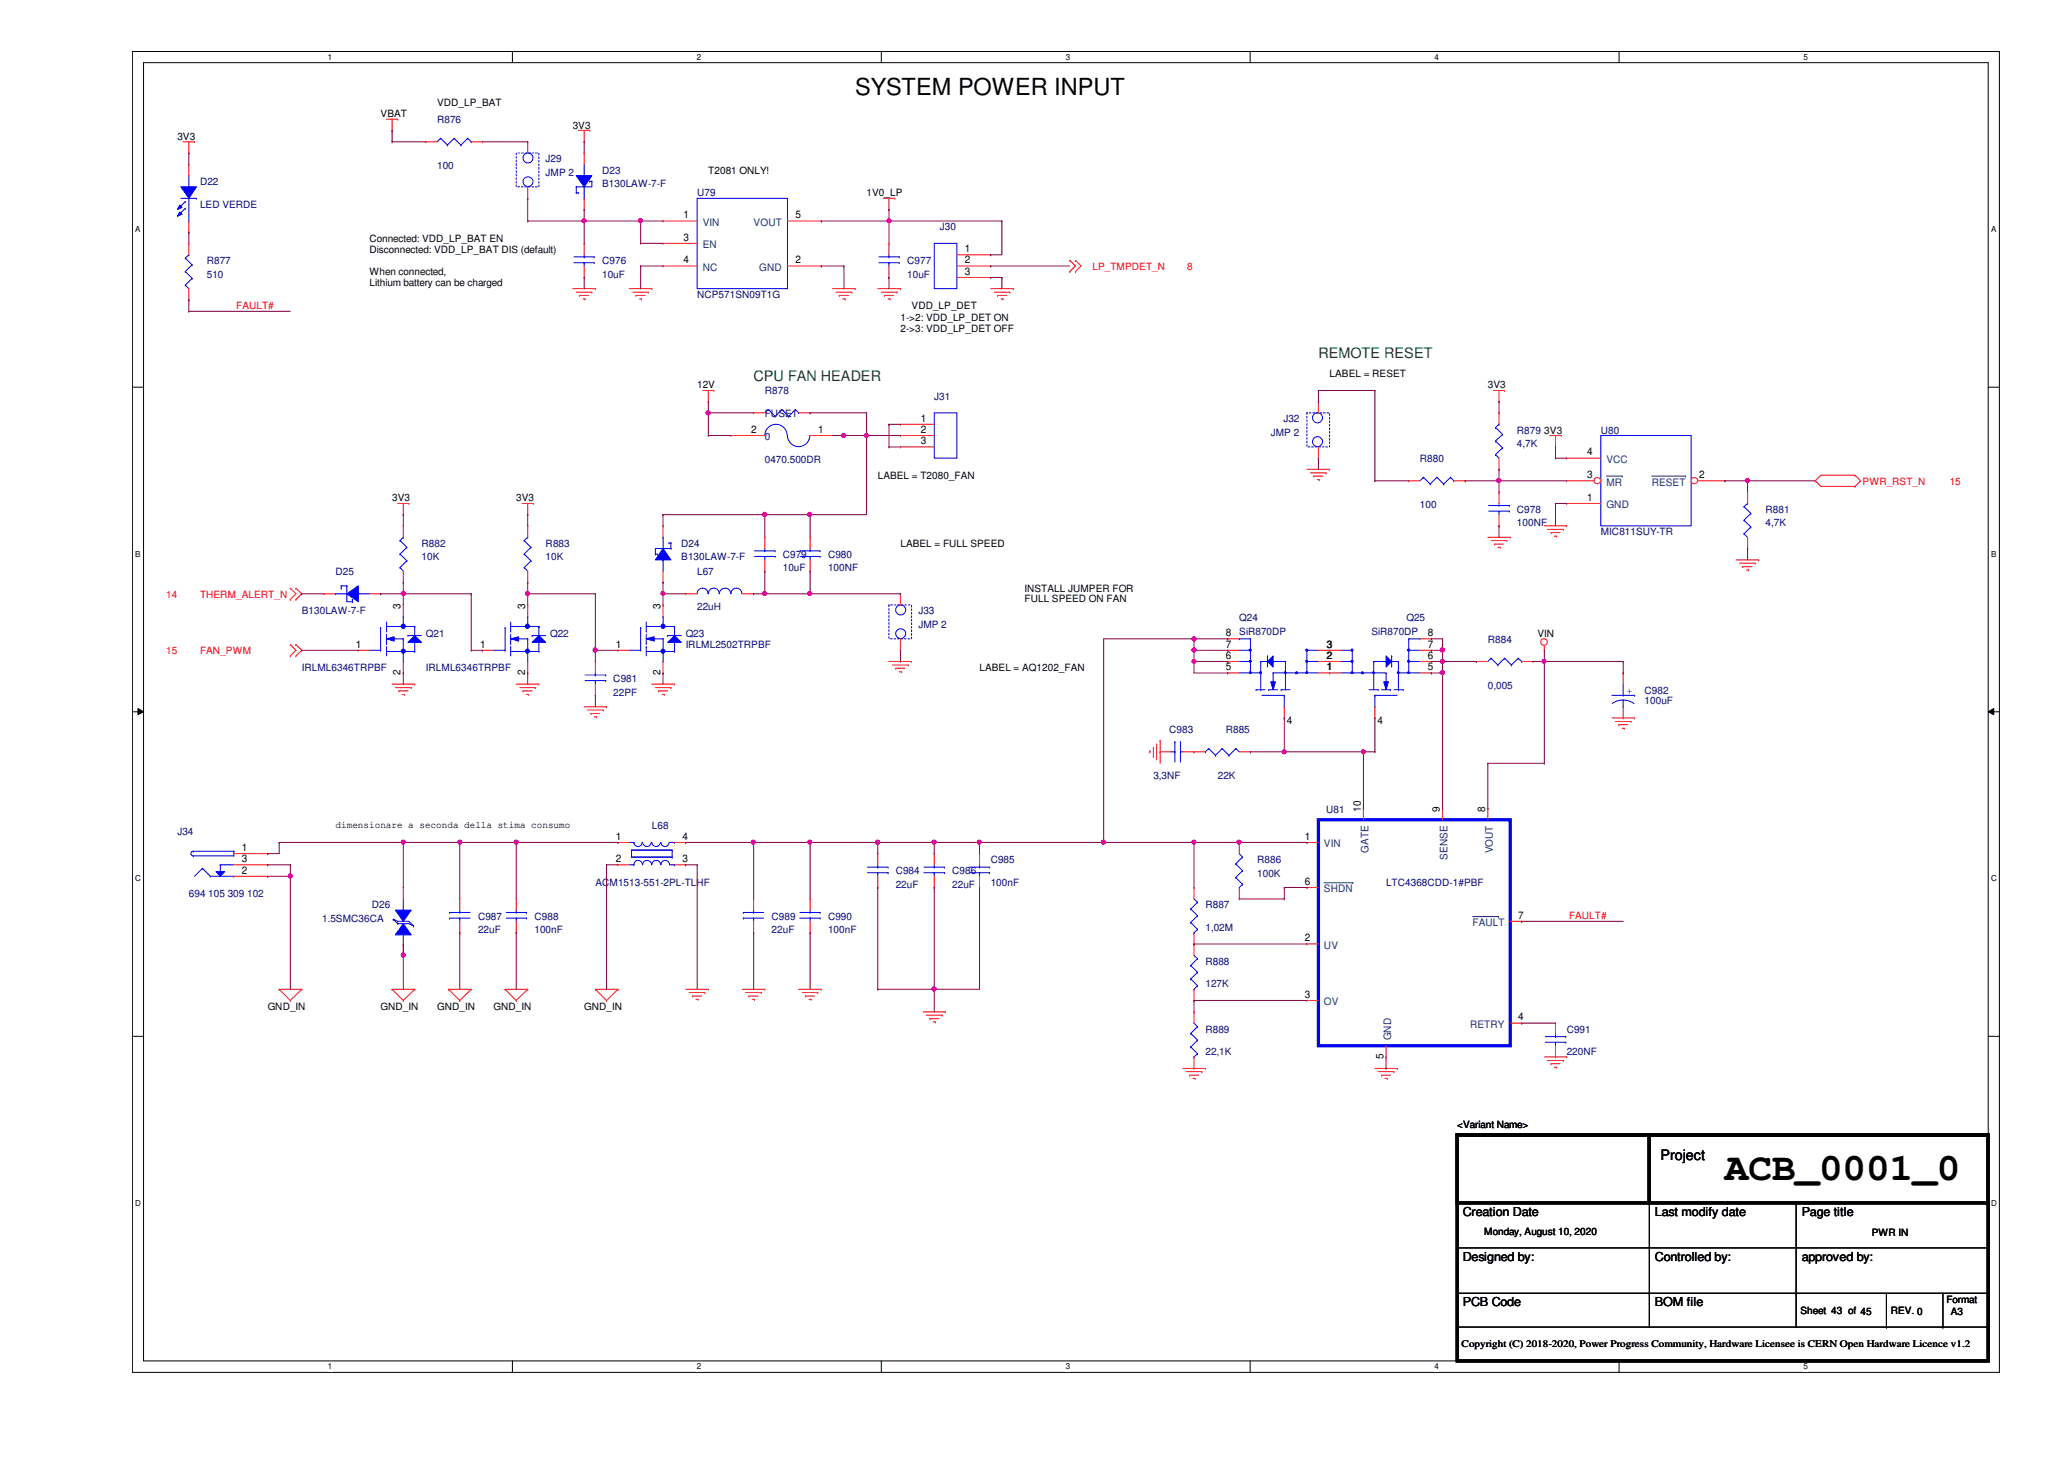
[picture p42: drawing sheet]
<svg xmlns="http://www.w3.org/2000/svg" width="297mm" height="210mm" viewBox="0 0 297 210" stroke-linecap="round" stroke-linejoin="round" font-family="sans-serif">
<defs><g id="words">
<text font-size="5.7" x="248.2" y="169.8">ACB_0001_0</text>
<text font-size="3.4" x="123.1" y="13.7">SYSTEM POWER INPUT</text>
<g font-size="2.1" fill="#008000">
<text x="189.7" y="51.6">REMOTE RESET</text>
<text x="108.5" y="54.8">CPU FAN HEADER</text>
</g>
<text font-size="2.1" x="239" y="166.8">Project</text>
<g font-size="1.8">
<text x="210.5" y="175">Creation Date</text>
<text x="238.2" y="175">Last modify date</text>
<text x="259.3" y="175">Page title</text>
<text x="210.5" y="181.5">Designed by:</text>
<text x="238.2" y="181.5">Controlled by:</text>
<text x="259.3" y="181.5">approved by:</text>
<text x="210.5" y="188">PCB Code</text>
<text x="238.2" y="188">BOM file</text>
</g>
<g font-size="1.5">
<text x="98.4" y="34.6">3</text>
<text x="98.4" y="31.4">1</text>
<text x="114.5" y="31.4">5</text>
<text x="98.4" y="37.9">4</text>
<text x="114.5" y="37.9">2</text>
<text x="138.9" y="36.3">1</text>
<text x="138.9" y="37.9">2</text>
<text x="138.9" y="39.5">3</text>
<text x="108.1" y="62.3">2</text>
<text x="117.7" y="62.3">1</text>
<text x="132.5" y="60.7">1</text>
<text x="132.5" y="62.3">2</text>
<text x="132.5" y="63.9">3</text>
<text x="228.4" y="65.5">4</text>
<text x="228.4" y="68.8">3</text>
<text x="244.5" y="68.8">2</text>
<text x="228.4" y="72.1">1</text>
<text x="57.7" y="87.5" transform="rotate(-90 57.7 87.5)">3</text>
<text x="75.6" y="87.5" transform="rotate(-90 75.6 87.5)">3</text>
<text x="95" y="87.5" transform="rotate(-90 95 87.5)">3</text>
<text x="51.2" y="93.2">1</text>
<text x="69.1" y="93.2">1</text>
<text x="88.6" y="93.2">1</text>
<text x="176.4" y="94.8">6</text>
<text x="176.4" y="93.2">7</text>
<text x="176.4" y="91.5">8</text>
<text x="190.9" y="94.8">2</text>
<text x="190.9" y="93.2">3</text>
<text x="205.5" y="94.8">6</text>
<text x="205.5" y="93.2">7</text>
<text x="205.5" y="91.5">8</text>
<text x="57.7" y="97.1" transform="rotate(-90 57.7 97.1)">2</text>
<text x="75.6" y="97.1" transform="rotate(-90 75.6 97.1)">2</text>
<text x="95" y="97.1" transform="rotate(-90 95 97.1)">2</text>
<text x="176.4" y="96.4">5</text>
<text x="190.9" y="96.4">1</text>
<text x="205.5" y="96.4">5</text>
<text x="185.2" y="104.2">4</text>
<text x="198.2" y="104.2">4</text>
<text x="195.8" y="116.8" transform="rotate(-90 195.8 116.8)">10</text>
<text x="207.2" y="116.8" transform="rotate(-90 207.2 116.8)">9</text>
<text x="213.7" y="116.8" transform="rotate(-90 213.7 116.8)">8</text>
<text x="34.8" y="125.7">2</text>
<text x="34.8" y="124">3</text>
<text x="34.8" y="122.4">1</text>
<text x="88.6" y="124">2</text>
<text x="88.6" y="120.8">1</text>
<text x="98.2" y="124">3</text>
<text x="98.2" y="120.8">4</text>
<text x="187.8" y="120.8">1</text>
<text x="187.8" y="127.3">6</text>
<text x="187.8" y="135.4">2</text>
<text x="218.5" y="132.2">7</text>
<text x="187.8" y="143.6">3</text>
<text x="218.5" y="146.8">4</text>
<text x="199.1" y="152.4" transform="rotate(-90 199.1 152.4)">5</text>
</g>
<g font-size="1.5" fill="#004080">
<text x="101.1" y="35.7">EN</text>
<text x="101.1" y="32.5">VIN</text>
<text x="108.5" y="32.5">VOUT</text>
<text x="101.1" y="38.9">NC</text>
<text x="109.3" y="38.9">GND</text>
<text x="231.2" y="69.8">MR</text>
<text x="231.2" y="66.6">VCC</text>
<text x="237.7" y="69.8">RESET</text>
<text x="231.2" y="73.1">GND</text>
<text x="190.5" y="121.9">VIN</text>
<text x="196.9" y="122.7" transform="rotate(-90 196.9 122.7)">GATE</text>
<text x="208.3" y="123.7" transform="rotate(-90 208.3 123.7)">SENSE</text>
<text x="214.8" y="122.8" transform="rotate(-90 214.8 122.8)">VOUT</text>
<text x="190.5" y="128.4">SHDN</text>
<text x="190.5" y="136.5">UV</text>
<text x="211.9" y="133.2">FAULT</text>
<text x="190.5" y="144.6">OV</text>
<text x="200.2" y="149.6" transform="rotate(-90 200.2 149.6)">GND</text>
<text x="211.6" y="147.9">RETRY</text>
</g>
<g font-size="1.4">
<text x="54.8" y="16.9">VBAT</text>
<text x="62.9" y="15.2">VDD_LP_BAT</text>
<text x="25.5" y="20.1">3V3</text>
<text x="82.4" y="18.5">3V3</text>
<text x="101.9" y="25">T2081 ONLY!</text>
<text x="124.7" y="28.2">1V0_LP</text>
<text x="53.2" y="34.8">Connected: VDD_LP_BAT EN</text>
<text x="53.2" y="36.4">Disconnected: VDD_LP_BAT DIS (default)</text>
<text x="53.2" y="39.6">When connected,</text>
<text x="53.2" y="41.1">Lithium battery can be charged</text>
<text x="129.6" y="47.8">2-&gt;3: VDD_LP_DET OFF</text>
<text x="129.6" y="46.1">1-&gt;2: VDD_LP_DET ON</text>
<text x="131.2" y="44.5">VDD_LP_DET</text>
<text x="100.3" y="55.9">12V</text>
<text x="191.3" y="54.3">LABEL = RESET</text>
<text x="214.1" y="55.9">3V3</text>
<text x="222.2" y="62.4">3V3</text>
<text x="126.3" y="68.9">LABEL = T2080_FAN</text>
<text x="56.4" y="72.1">3V3</text>
<text x="74.3" y="72.1">3V3</text>
<text x="129.6" y="78.7">LABEL = FULL SPEED</text>
<text x="147.4" y="85.1">INSTALL JUMPER FOR</text>
<text x="147.4" y="86.6">FULL SPEED ON FAN</text>
<text x="221.3" y="91.7">VIN</text>
<text x="141" y="96.5">LABEL = AQ1202_FAN</text>
<text x="48.3" y="119.1">dimensionare a seconda della stima consumo</text>
<text x="38.5" y="145.3">GND_IN</text>
<text x="54.8" y="145.3">GND_IN</text>
<text x="62.9" y="145.3">GND_IN</text>
<text x="71" y="145.3">GND_IN</text>
<text x="84.1" y="145.3">GND_IN</text>
<text x="209.7" y="162.2">&lt;Variant Name&gt;</text>
<text x="213.6" y="177.6">Monday, August 10, 2020</text>
<text x="269.4" y="177.8">PWR IN</text>
<text x="259.1" y="189">Sheet 43 of 45</text>
<text x="272.1" y="189">REV. 0</text>
<text x="280.1" y="187.4">Format</text>
<text x="280.8" y="189.2">A3</text>
<text x="210.4" y="193.8">Copyright (C) 2018-2020, Power Progress Community, Hardware Licensee is CERN Open Hardware Licence v1.2</text>
</g>
<g font-size="1.4" fill="#000080">
<text x="62.9" y="17.7">R876</text>
<text x="78.5" y="23.4">J29</text>
<text x="28.8" y="26.6">D22</text>
<text x="28.8" y="29.9">LED VERDE</text>
<text x="62.9" y="24.3">100</text>
<text x="78.5" y="25.3">JMP 2</text>
<text x="86.7" y="25">D23</text>
<text x="86.7" y="27">B130LAW-7-F</text>
<text x="100.3" y="28.2">U79</text>
<text x="135.3" y="33.1">J30</text>
<text x="29.8" y="38">R877</text>
<text x="29.8" y="40">510</text>
<text x="86.7" y="38">C976</text>
<text x="86.7" y="40">10uF</text>
<text x="130.6" y="38">C977</text>
<text x="130.6" y="40">10uF</text>
<text x="100.3" y="42.9">NCP571SN09T1G</text>
<text x="110.1" y="56.7">R878</text>
<text x="110.1" y="59.9">FUSE1</text>
<text x="134.5" y="57.5">J31</text>
<text x="110.1" y="63.4">0</text>
<text x="182.9" y="62.7">JMP 2</text>
<text x="184.7" y="60.7">J32</text>
<text x="218.3" y="62.4">R879</text>
<text x="218.3" y="64.3">4,7K</text>
<text x="230.4" y="62.4">U80</text>
<text x="110.1" y="66.6">0470.500DR</text>
<text x="204.3" y="66.5">R880</text>
<text x="204.3" y="73.1">100</text>
<text x="218.3" y="73.8">C978</text>
<text x="218.3" y="75.7">100NF</text>
<text x="230.4" y="77">MIC811SUY-TR</text>
<text x="254.1" y="73.8">R881</text>
<text x="254.1" y="75.7">4,7K</text>
<text x="48.3" y="82.7">D25</text>
<text x="60.7" y="78.7">R882</text>
<text x="60.7" y="80.6">10K</text>
<text x="78.5" y="78.7">R883</text>
<text x="78.5" y="80.6">10K</text>
<text x="98" y="78.7">D24</text>
<text x="98" y="80.6">B130LAW-7-F</text>
<text x="100.3" y="82.7">L67</text>
<text x="112.6" y="80.3">C979</text>
<text x="112.6" y="82.2">10uF</text>
<text x="119.2" y="80.3">C980</text>
<text x="119.2" y="82.2">100NF</text>
<text x="43.4" y="88.4">B130LAW-7-F</text>
<text x="100.3" y="87.8">22uH</text>
<text x="132.2" y="88.4">J33</text>
<text x="178.4" y="89.4">Q24</text>
<text x="202.4" y="89.4">Q25</text>
<text x="61.3" y="91.7">Q21</text>
<text x="79.2" y="91.7">Q22</text>
<text x="98.7" y="91.7">Q23</text>
<text x="98.7" y="93.3">IRLML2502TRPBF</text>
<text x="132.2" y="90.3">JMP 2</text>
<text x="178.4" y="91.3">SiR870DP</text>
<text x="197.4" y="91.3">SiR870DP</text>
<text x="214.1" y="92.5">R884</text>
<text x="43.4" y="96.5">IRLML6346TRPBF</text>
<text x="61.3" y="96.5">IRLML6346TRPBF</text>
<text x="88.3" y="98.2">C981</text>
<text x="88.3" y="100.1">22PF</text>
<text x="214.1" y="99.1">0,005</text>
<text x="236.7" y="99.8">C982</text>
<text x="236.7" y="101.3">100uF</text>
<text x="168.3" y="105.5">C983</text>
<text x="176.4" y="105.5">R885</text>
<text x="166" y="112.1">3,3NF</text>
<text x="175.3" y="112.1">22K</text>
<text x="93.8" y="119.3">L68</text>
<text x="190.8" y="117">U81</text>
<text x="25.5" y="120.1">J34</text>
<text x="128.9" y="125.8">C984</text>
<text x="137" y="125.8">C986</text>
<text x="142.6" y="124.2">C985</text>
<text x="180.9" y="124.2">R886</text>
<text x="27.2" y="129">694 105 309 102</text>
<text x="53.5" y="130.7">D26</text>
<text x="85.7" y="127.4">ACM1513-551-2PL-TLHF</text>
<text x="128.9" y="127.7">22uF</text>
<text x="137" y="127.7">22uF</text>
<text x="142.6" y="127.4">100nF</text>
<text x="173.5" y="130.7">R887</text>
<text x="180.9" y="126.1">100K</text>
<text x="199.5" y="127.4">LTC4368CDD-1#PBF</text>
<text x="46.4" y="132.6">1.5SMC36CA</text>
<text x="68.8" y="132.3">C987</text>
<text x="68.8" y="134.2">22uF</text>
<text x="76.9" y="132.3">C988</text>
<text x="76.9" y="134.2">100nF</text>
<text x="111" y="132.3">C989</text>
<text x="111" y="134.2">22uF</text>
<text x="119.2" y="132.3">C990</text>
<text x="119.2" y="134.2">100nF</text>
<text x="173.5" y="133.9">1,02M</text>
<text x="173.5" y="138.8">R888</text>
<text x="173.5" y="142">127K</text>
<text x="173.5" y="148.5">R889</text>
<text x="225.5" y="148.5">C991</text>
<text x="173.5" y="151.8">22,1K</text>
<text x="225.5" y="151.8">220NF</text>
</g>
<g font-size="1.4" fill="#f00">
<text x="157.2" y="38.8">LP_TMPDET_N</text>
<text x="170.9" y="38.8">8</text>
<text x="34" y="44.4">FAULT#</text>
<text x="268.1" y="69.7">PWR_RST_N</text>
<text x="280.6" y="69.7">15</text>
<text x="23.9" y="86">14</text>
<text x="28.8" y="86">THERM_ALERT_N</text>
<text x="23.9" y="94.1">15</text>
<text x="28.8" y="94.1">FAN_PWM</text>
<text x="225.8" y="132.2">FAULT#</text>
</g>
<text font-size="1.4" fill="#00f" x="234.1" y="99.8">+</text>
<g font-size="1.2">
<text x="47.2" y="8.6">1</text>
<text x="100.3" y="8.6">2</text>
<text x="153.4" y="8.6">3</text>
<text x="206.5" y="8.6">4</text>
<text x="259.5" y="8.6">5</text>
<text x="19.5" y="33.4">A</text>
<text x="286.6" y="33.4">A</text>
<text x="19.5" y="80.1">B</text>
<text x="286.6" y="80.1">B</text>
<text x="19.5" y="126.8">C</text>
<text x="286.6" y="126.8">C</text>
<text x="19.5" y="173.5">D</text>
<text x="286.6" y="173.5">D</text>
<text x="47.2" y="197">1</text>
<text x="100.3" y="197">2</text>
<text x="153.4" y="197">3</text>
<text x="206.5" y="197">4</text>
<text x="259.5" y="197">5</text>
</g>
</g></defs>
<path d="M19.1 7.4h268.6v190h-268.6zM20.7 9h265.4v186.8h-265.4z" fill="none" stroke="#000" stroke-width=".14"/>
<g fill="#fff">
<path d="M47.2 7.6h.6v1.3h-.6z"/>
<path d="M47.2 196h.6v1.3h-.6z"/>
</g>
<path d="M73.7 7.4v1.6M73.7 195.8v1.6" fill="none" stroke="#000" stroke-width=".14"/>
<g fill="#fff">
<path d="M100.3 7.6h.6v1.3h-.6z"/>
<path d="M100.3 196h.6v1.3h-.6z"/>
</g>
<path d="M126.8 7.4v1.6M126.8 195.8v1.6" fill="none" stroke="#000" stroke-width=".14"/>
<g fill="#fff">
<path d="M153.4 7.6h.6v1.3h-.6z"/>
<path d="M153.4 196h.6v1.3h-.6z"/>
</g>
<path d="M179.9 7.4v1.6M179.9 195.8v1.6" fill="none" stroke="#000" stroke-width=".14"/>
<g fill="#fff">
<path d="M206.5 7.6h.6v1.3h-.6z"/>
<path d="M206.5 196h.6v1.3h-.6z"/>
</g>
<path d="M233 7.4v1.6M233 195.8v1.6" fill="none" stroke="#000" stroke-width=".14"/>
<g fill="#fff">
<path d="M259.5 7.6h.6v1.3h-.6z"/>
<path d="M259.5 196h.6v1.3h-.6z"/>
<path d="M19.5 32.3h.7v1.4h-.7z"/>
<path d="M286.6 32.3h.7v1.4h-.7z"/>
<path d="M19.5 79h.7v1.3h-.7z"/>
<path d="M286.6 79h.7v1.3h-.7z"/>
</g>
<path d="M19.1 55.7h1.6M286.1 55.7h1.6" fill="none" stroke="#000" stroke-width=".14"/>
<g fill="#fff">
<path d="M19.5 125.7h.8v1.3h-.8z"/>
<path d="M286.6 125.7h.8v1.3h-.8z"/>
</g>
<path d="M19.1 102.4h1.6M19.9 101.9l.8 .5-.8 .4zM286.1 102.4l.8-.5v.9zM286.1 102.4h1.6" fill="none" stroke="#000" stroke-width=".14"/>
<path d="M19.9 101.9l.8 .5-.8 .4zM286.1 102.4l.8-.5v.9z" fill="#000"/>
<g fill="#fff">
<path d="M19.5 172.4h.8v1.3h-.8z"/>
<path d="M286.6 172.4h.8v1.3h-.8z"/>
</g>
<g fill="none" stroke="#000" stroke-width=".14">
<path d="M19.1 149.1h1.6M286.1 149.1h1.6M209.7 163.3h8.1M209.7 179.5h76.4M217.8 163.3h.1M237.4 179.5h.1M237.4 173.1v13M258.5 179.5h.1M258.5 173.1v13M286.1 179.5h.1M209.7 186.1h76.4M237.4 186.1h.1"/>
<path d="M237.4 186.1v4.8h-27.7M258.5 186.1h.1M258.5 186.1v4.8h-21.1M258.5 190.9h27.6M271.5 190.9h.1M271.5 186.1v4.8M279.6 190.9h.1M279.6 186.1v4.8M286.1 186.1h.1M286.1 190.9h.1"/>
</g>
<g fill="none" stroke="#f00" stroke-width=".14">
<path d="M55.6 17.1h1.6M56.4 18.8h.1M56.4 17.1v1.7M57.2 17.1h.1M83.2 18.8h1.7M84.1 18.8v1.6M84.9 18.8h.1M26.3 20.4h1.7M27.2 22h.1M27.2 20.4v1.6M28 20.4h.1M84.1 20.4h.1"/>
<path d="M127.1 28.5h1.7M127.9 30.1h.1M127.9 28.5v1.6M128.8 28.5h.1M154 37.5h.1M154 39.1h.1M154 37.5l.8 .8-.8 .8M154.8 37.5h.1M154.8 39.1h.1M154.8 37.5l.8 .8-.8 .8M82.4 41.5h3.3M82.9 42h2.3"/>
<path d="M83.4 42.5h.1M83.4 42.5h1.3M83.9 43h.3M84.2 43h.1M85.2 42h.1M85.7 41.5h.1M90.6 41.5h3.2M91.1 42h2.2M91.5 42.5h.1M91.5 42.5h1.3M92 43h.3M92.3 43h.1"/>
<path d="M93.3 42h.1M93.8 41.5h.1M101.1 56.2h1.6M101.9 57.8h.1M101.9 56.2v1.6M102.7 56.2h.1M119.8 41.5h3.3M120.3 42h2.3M120.8 42.5h.1M120.8 42.5h1.3M121.3 43h.3M121.6 43h.1"/>
<path d="M122.6 42h.1M123.1 41.5h.1M126.3 41.5h3.3M126.8 42h2.3M127.3 42.5h.1M127.3 42.5h1.3M127.8 43h.3M128.1 43h.1M129.1 42h.1M129.6 41.5h.1M142.6 41.5h3.2M143.1 42h2.2"/>
<path d="M143.6 42.5h.1M143.6 42.5h1.3M144.1 43h.3M144.4 43h.1M145.3 42h.1M145.8 41.5h.1M214.9 56.2h1.6M215.7 57.8h.1M215.7 56.2v1.6M216.5 56.2h.1M57.2 72.4h1.6M58 74h.1"/>
<path d="M58 72.4v1.6M58.8 72.4h.1M75.1 72.4h1.7M75.9 74h.1M75.9 72.4v1.6M76.8 72.4h.1M188.1 67.5h3.2M188.6 68h2.2M189.1 68.5h.1M189.1 68.5h1.3M189.6 69h.3M189.9 69h.1"/>
<path d="M190.8 68h.1M191.3 67.5h.1M214.1 77.3h3.2M214.6 77.8h2.3M215.1 78.3h.1M215.1 78.3h1.3M215.6 78.7h.3M215.9 78.7h.1M216.9 77.8h.1M217.3 77.3h.1M222.3 75.6h3.2M222.7 76.2h2.3"/>
<path d="M223.1 62.7h1.6M223.2 76.6h.1M223.2 76.6h1.3M223.7 77.1h.3M223.9 64.3h.1M223.9 62.7v1.6M224 77.1h.1M224.7 62.7h.1M225 76.2h.1M225.5 75.6h.1M261.2 69.2h.1M261.2 69.2l.8 .8h5"/>
<path d="M267 68.4h.1M267 70h.1M267 68.4l.8 .8M267 68.4h-5l-.8 .8M267.8 69.2h.1M267.8 69.2l-.8 .8M41.8 94.4h.1M41.8 92.8h.1M41.8 86.2h.1M41.8 84.6h.1M41.8 92.8l.8 .8-.8 .8M41.8 84.6l.8 .8-.8 .8"/>
<path d="M42.6 92.8h.1M42.6 94.4h.1M42.6 84.6h.1M42.6 86.2h.1M42.6 92.8l.8 .8-.8 .8M42.6 84.6l.8 .8-.8 .8M56.4 98.4h3.3M56.9 98.9h2.3M57.4 99.4h.1M57.4 99.4h1.3M57.9 99.9h.3M58.2 99.9h.1"/>
<path d="M59.2 98.9h.1M59.7 98.4h.1M74.3 98.4h3.3M74.8 98.9h2.2M75.3 99.4h.1M75.3 99.4h1.3M75.8 99.9h.3M76.1 99.9h.1M77 98.9h.1M77.6 98.4h.1M93.8 98.4h3.3M94.3 98.9h2.3"/>
<path d="M94.8 99.4h.1M94.8 99.4h1.3M95.3 99.9h.3M95.6 99.9h.1M96.6 98.9h.1M97.1 98.4h.1M127.9 95.2h3.3M128.4 95.7h2.3M128.9 96.1h.1M128.9 96.1h1.3M129.4 96.6h.4M129.8 96.6h.1"/>
<path d="M130.7 95.7h.1M131.2 95.2h.1M222.3 93.6h.1M222.3 92.9v.7M249.9 80.6h3.2M250.4 81h2.2M250.8 81.5h.1M250.8 81.5h1.3M251.3 82h.4M251.7 82h.1M252.6 81h.1M253.1 80.6h.1"/>
<path d="M84.1 101.7h3.2M84.5 102.1h2.3M85 102.7h.1M85 102.7h1.3M85.5 103.1h.4M85.9 103.1h.1M86.8 102.1h.1M87.3 101.7h.1M165.5 108h.1M165.5 108v.3M166 108.8h.1M166 107.5v1.3"/>
<path d="M166.5 107.1h.1M166.5 107.1v2.2M167 106.6h.1M167 106.6v3.2M232 103.3h3.2M232.5 103.8h2.2M233 104.3h.1M233 104.3h1.3M233.5 104.8h.3M233.8 104.8h.1M234.7 103.8h.1M235.2 103.3h.1"/>
<path d="M40.2 142.3h.1M40.2 142.3h3.2M40.2 142.3l1.6 1.6M41.8 143.9h.1M43.4 142.3h.1M43.4 142.3l-1.6 1.6M56.4 142.3h.1M56.4 142.3h3.3M56.4 142.3l1.6 1.6M58 143.9h.1M59.7 142.3h.1M59.7 142.3l-1.7 1.6"/>
<path d="M64.6 142.3h.1M64.6 142.3h3.2M64.6 142.3l1.6 1.6M66.2 143.9h.1M67.8 142.3h.1M67.8 142.3l-1.6 1.6M72.7 142.3h.1M72.7 142.3h3.2M72.7 142.3l1.6 1.6M74.3 143.9h.1M75.9 142.3h.1M75.9 142.3l-1.6 1.6"/>
<path d="M85.7 142.3h.1M85.7 142.3h3.2M85.7 142.3l1.6 1.6M87.3 143.9h.1M88.9 142.3h.1M88.9 142.3l-1.6 1.6M98.7 142.3h3.2M99.2 142.8h2.2M99.7 143.3h.1M99.7 143.3h1.3M100.2 143.8h.3M100.5 143.8h.1"/>
<path d="M101.4 142.8h.1M101.9 142.3h.1M106.8 142.3h3.3M107.3 142.8h2.3M107.8 143.3h.1M107.8 143.3h1.3M108.3 143.8h.3M108.6 143.8h.1M109.6 142.8h.1M110.1 142.3h.1M114.9 142.3h3.3M115.4 142.8h2.3"/>
<path d="M115.9 143.3h.1M115.9 143.3h1.3M116.4 143.8h.3M116.7 143.8h.1M117.7 142.8h.1M118.2 142.3h.1M132.8 145.6h3.3M133.3 146h2.3M133.8 146.6h.1M133.8 146.6h1.3M134.3 147h.3M134.6 147h.1"/>
<path d="M135.6 146h.1M136.1 145.6h.1M170.2 153.7h3.3M170.7 154.2h2.3M171.2 154.7h.1M171.2 154.7h1.3M171.7 155.2h.3M172 155.2h.1M173 154.2h.1M173.5 153.7h.1M197.9 153.7h3.2M198.3 154.2h2.3"/>
<path d="M198.8 154.7h.1M198.8 154.7h1.3M199.3 155.2h.3M199.6 155.2h.1M200.6 154.2h.1M201.1 153.7h.1M222.3 152.1h3.2M222.7 152.6h2.3M223.2 153h.1M223.2 153h1.3M223.7 153.5h.3M224 153.5h.1"/>
<path d="M225 152.6h.1M225.5 152.1h.1"/>
<circle cx="222.2" cy="92.4" r=".47"/>
</g>
<path d="M209.7 163.3h27.7v9.8h-27.7zM209.7 163.3h76.4v32.5h-76.4zM237.4 163.3h48.7v9.8h-48.7z" fill="none" stroke="#000" stroke-width=".47"/>
<path d="M31.1 125.4h1.2l-.6 .7z" fill="#00f"/>
<g fill="none" stroke="#00f" stroke-width=".14">
<path d="M27.8 123.1h.1M27.8 122.5a.32 .32 0 0 0-.3 .3 .32 .32 0 0 0 .3 .3M27.8 122.5h.1M27.8 122.5h5.9M29.1 124.9h.1M29.1 124.9l-1.1 1.2M29.1 124.9l1.2 1.2M30.3 126.1h.1M30.3 126.1h3.4M31.1 125.4h1.2l-.6 .7zM31.7 124.4h.1M31.7 124.4h2"/>
<path d="M31.7 124.4v1M33.7 126.1h.1M33.7 122.5h.1M33.7 122.5v.6h-5.9"/>
</g>
<path d="M33.7 126.1h4.8M33.7 124.4h4.8M33.7 122.8h4.8M38.5 126.1h.1M38.5 124.4h.1M38.5 122.8h.1" fill="none" stroke="#f00" stroke-width=".14"/>
<path d="M96.1 92.4l1-1 .9 1z" fill-rule="evenodd" fill="#00f"/>
<g fill="none" stroke="#00f" stroke-width=".14">
<path d="M90.6 93.6h1.6M92.2 90.3h.1M92.2 93.6h.1M92.2 90.3v3.3M93 90.8h.1M93 92.6h.1M93 93h.1M93 89.5v1.3M93 91.3v1.3M93 93v1.4M93 90.1h4.1M93 91.9h2.4"/>
<path d="M93 93.7h4.1M95.4 91.9h.1M96.1 92.4l1-1 .9 1zM97.1 90.1h.1M97.1 93.7h.1M97.1 90.1v3.6"/>
</g>
<circle cx="95.4" cy="90.1" r=".31" fill="#00f"/>
<circle cx="95.4" cy="90.1" r=".31" fill="none" stroke="#00f" stroke-width=".14"/>
<circle cx="95.4" cy="93.7" r=".3" fill="#00f"/>
<g fill="none" stroke="#00f" stroke-width=".14">
<path d="M95.4 88.7h.1M95.4 88.7v1.4"/>
<circle cx="95.4" cy="93.7" r=".3"/>
</g>
<path d="M93 91.9l1.1-.3v.6z" fill-rule="evenodd" fill="#00f"/>
<g fill="none" stroke="#00f" stroke-width=".14">
<path d="M108.6 79.2h2.9M110.1 79.2h.1M110.1 78.9v.3M111.5 79.2h.1M93 91.9l1.1-.3v.6zM95.4 95.2h.1M95.4 91.9v3.3M96.1 91.4h.1M96.1 91.4h1.9M108.6 80.1h2.9M110.1 80.1h.1M110.1 80.1v.5"/>
<path d="M111.5 80.1h.1M58 130.9h.1M58 135.8h.1M58 129.3v1.6M58 134.5v1.3"/>
</g>
<path d="M110.1 77.3h.1M110.1 77.3v1.6M88.9 93.6h.1M88.9 93.6h1.7M95.4 96.8h.1M95.4 87h.1M95.4 87v1.7M95.4 95.2v1.6M110.1 82.2h.1M110.1 80.6v1.6" fill="none" stroke="#f00" stroke-width=".14"/>
<path d="M56.9 130.9h2.3l-1.2 1.6z" fill-rule="evenodd" fill="#00f"/>
<path d="M56.6 132.2h.1M56.6 132.2l.6 .7M56.6 132.2l.6 .3M56.9 130.9h2.3l-1.2 1.6zM57.2 132.9h.1M57.2 132.5h.1M57.2 132.9h1.6l.7 .3M57.2 132.5h1.6l.7 .7M59.5 133.2h.1" fill="none" stroke="#00f" stroke-width=".14"/>
<path d="M58 132.9l1.2 1.6h-2.3z" fill-rule="evenodd" fill="#00f"/>
<g fill="none" stroke="#00f" stroke-width=".14">
<path d="M204.9 68.7h.1M204.9 68.7l-.6 .5M204.9 68.7l.9 .9M205.8 69.6h.1M206.8 68.7h.1M206.8 68.7l-1 .9M206.8 68.7l1 .9M207.8 69.6h.1M208.7 68.7h.1M208.7 68.7l-.9 .9M208.7 68.7l.5 .5M209.2 69.2h.1"/>
<path d="M230.4 62.7h13v12.9h-13zM58 132.9l1.2 1.6h-2.3zM133 125.6h2.9M133 124.8h2.9M134.5 124.8h.1M134.5 125.6h.1M134.5 124.4v.4M134.5 125.6v.5M135.9 125.6h.1M135.9 124.8h.1M177.8 124.3h.1M177.8 126.2h.1"/>
<path d="M177.8 124.3l1 1M177.8 126.2l1 1M178.4 127.7h.1M178.4 122.8l.4 .5M178.8 123.3h.1M178.8 125.3h.1M178.8 127.2h.1M178.8 123.3l-1 1M178.8 125.3l-1 .9M178.8 127.2l-.4 .5"/>
<circle cx="189.6" cy="60.1" r=".72"/>
<circle cx="189.6" cy="63.5" r=".72"/>
</g>
<g fill="none" stroke="#f00" stroke-width=".14">
<path d="M189.7 57.8h.1M189.7 57.8v1.6M189.7 65.9h.1M189.7 64.3v1.6M202.7 69.2h.1M202.7 69.2h1.6M209.2 69.2h1.7M210.9 69.2h.1M225.5 72.4h.1M225.5 72.4h4.9M196.2 116.3h.1M196.2 116.3v1.6"/>
<path d="M207.6 116.3h.1M207.6 116.3v1.6M214.1 116.3h.1M214.1 116.3v1.6M58 127.7h.1M58 137.5h.1M58 127.7v1.6M58 135.8v1.7M134.5 122.8h.1M134.5 127.7h.1M134.5 122.8v1.6M134.5 126.1v1.6"/>
<path d="M178.4 121.2h.1M178.4 129.3h.1M178.4 121.2v1.6M178.4 127.7v1.6M188.1 121.2h.1M188.1 135.8h.1M188.1 127.7h.1M188.1 121.2h1.6M188.1 135.8h1.6M188.1 127.7h1.6M217.3 132.5h1.7M219 132.5h.1"/>
<path d="M188.1 143.9h.1M188.1 143.9h1.6M199.5 152.1h.1M199.5 150.5v1.6M217.3 147.2h1.7M219 147.2h.1"/>
</g>
<path d="M188.1 59.4h3.2v4.9h-3.2z" fill="none" stroke="#00f" stroke-width=".14" stroke-dasharray=".3 .3"/>
<path d="M189.7 117.9h27.6v32.6h-27.6z" fill="none" stroke="#00f" stroke-width=".47"/>
<path d="M190.5 127h4.2M194.7 127h.1M211.9 131.9h3.7M215.6 131.9h.1" fill="none" stroke="#004080" stroke-width=".14"/>
<circle cx="243.8" cy="69.1" r=".46" fill="#fff"/>
<g fill="none" stroke="#f00" stroke-width=".14">
<path d="M244.3 69.2h3.9M248.2 69.2h.1"/>
<circle cx="243.8" cy="69.1" r=".46"/>
</g>
<path d="M237.7 68.5h4.9M242.6 68.5h.1" fill="none" stroke="#004080" stroke-width=".14"/>
<circle cx="229.9" cy="69.1" r=".46" fill="#fff"/>
<g fill="none" stroke="#f00" stroke-width=".14">
<path d="M225.5 69.2h.1M225.5 65.9h.1M225.5 69.2h3.9M225.5 65.9h4.9"/>
<circle cx="229.9" cy="69.1" r=".46"/>
</g>
<path d="M231.2 68.5h2.3M233.5 68.5h.1" fill="none" stroke="#004080" stroke-width=".14"/>
<path d="M48.3 85.4h.1M48.3 85.4h1.6M49.1 84.3h.1M49.1 84.3h.8M49.9 84.3h.1M49.9 84.3v2.3h.8M50.7 86.6h.1M51.6 85.4h.1M51.6 85.4h1.6" fill="none" stroke="#00f" stroke-width=".14"/>
<path d="M49.9 85.4l1.7-1.1v2.3z" fill-rule="evenodd" fill="#00f"/>
<g fill="none" stroke="#00f" stroke-width=".14">
<path d="M110.6 58.9h.1M110.6 58.9l-.5 .5M110.6 58.9l.9 1M111.5 59.9h.1M112.5 58.9h.1M112.5 58.9l-1 1M112.5 58.9l1 1M113.5 59.9h.1M114.5 58.9h.1M114.5 58.9l-1 1M114.5 58.9l.4 .5M114.9 59.4h.1"/>
<path d="M49.1 84.6h.1M49.1 84.3v.3M49.9 85.4l1.7-1.1v2.3zM50.7 86.2h.1M50.7 86.2v.4M182.6 99.2h.1M182.6 99.2h1.3M183.2 96.8h.1M183.2 96.8v1.6M184.4 99.2h.1M184.4 99.2h1.3M185 95.2h.1"/>
<path d="M185 95.2v4M168.6 108.2h.5M169.1 106.7h.1M169.1 108.2h.1M169.1 106.7v2.9M169.9 108.2h.1M169.9 106.7h.1M169.9 108.2h.3M169.9 106.7v2.9M181.6 100h3.2M184.8 101.7h.1M184.8 100h.1"/>
<path d="M184.8 100v1.7"/>
</g>
<path d="M108.5 59.4h.1M108.5 59.4h1.6M114.9 59.4h1.7M116.6 59.4h.1M46.7 85.4h.1M46.7 85.4h1.6M53.2 85.4h1.6M54.8 85.4h.1M167 108.2h.1M167 108.2h1.6M170.2 108.2h1.6M171.8 108.2h.1" fill="none" stroke="#f00" stroke-width=".14"/>
<path d="M182.9 98.1h.7l-.4 1.1z" fill="#00f"/>
<path d="M182.9 98.1h.7l-.4 1.1zM183.2 95.2h.1M183.2 96.8h3.3M183.2 95.2h1.8M186.5 96.8h.1" fill="none" stroke="#00f" stroke-width=".14"/>
<path d="M182.4 95.2l.8-.8v1.6z" fill="#00f"/>
<g fill="none" stroke="#00f" stroke-width=".14">
<path d="M178.4 91.9h.1M178.4 95.2h1.6M178.4 96.8h3M178.4 91.9h1.6M178.4 93.6h1.6M180 91.9h.1M180 95.2h.1M180 93.6h.1M180 91.9v4.9M180.8 99.2h.1M180.8 99.2h1.3M181.4 95.2h.1"/>
<path d="M181.4 99.2h.1M181.4 96.8h.1M181.4 95.2h1M181.4 95.2v4M182.4 95.2l.8-.8v1.6zM182.4 94.4h.1M182.4 94.4v1.6"/>
</g>
<path d="M179.8 96.7l.3 .1-.2 .1z" fill-rule="evenodd" fill="#00f"/>
<path d="M179.8 96.7l.3 .1-.2 .1z" fill="none" stroke="#00f" stroke-width=".14"/>
<path d="M181.3 96.7l.3 .1-.2 .1z" fill-rule="evenodd" fill="#00f"/>
<path d="M181.3 96.7l.3 .1-.2 .1z" fill="none" stroke="#00f" stroke-width=".14"/>
<path d="M179.8 95h.2v.2h-.2z" fill-rule="evenodd" fill="#00f"/>
<path d="M179.8 95h.2v.2h-.2z" fill="none" stroke="#00f" stroke-width=".14"/>
<path d="M179.8 93.4h.2v.2h-.2z" fill-rule="evenodd" fill="#00f"/>
<path d="M179.8 93.4h.2v.2h-.2z" fill="none" stroke="#00f" stroke-width=".14"/>
<path d="M184.9 96.7l.2 .1-.1 .1z" fill-rule="evenodd" fill="#00f"/>
<path d="M184.9 96.7l.2 .1-.1 .1zM186.6 96.8h.1M186.6 96.8h3.1M188.1 95.2h.1M188.1 95.2h1.6" fill="none" stroke="#00f" stroke-width=".14"/>
<path d="M187.9 93.4h.3v.2h-.3z" fill-rule="evenodd" fill="#00f"/>
<path d="M187.9 93.4h.3v.2h-.3zM188.1 93.6h.1M188.1 93.6h1.6" fill="none" stroke="#00f" stroke-width=".14"/>
<path d="M187.9 96.7l.3 .1-.2 .1z" fill-rule="evenodd" fill="#00f"/>
<path d="M187.9 96.7l.3 .1-.2 .1z" fill="none" stroke="#00f" stroke-width=".14"/>
<path d="M186.5 96.7h.2v.2h-.2z" fill-rule="evenodd" fill="#00f"/>
<path d="M186.5 96.7h.2v.2h-.2z" fill="none" stroke="#00f" stroke-width=".14"/>
<path d="M187.9 95h.3v.2h-.3z" fill-rule="evenodd" fill="#00f"/>
<g fill="none" stroke="#00f" stroke-width=".14">
<path d="M57.6 79.7h.1M57.6 77.8h.1M57.6 79.7l.9 1M57.6 77.8l.9 .9M58 77.3h.1M58 77.3l-.4 .5M58.5 78.7h.1M58.5 78.7l-.9 1M57.6 81.7h.1M57.6 81.7l.4 .5M58.5 80.7h.1M58.5 80.7l-.9 1"/>
<path d="M187.9 95h.3v.2h-.3zM188.1 93.6h.1M188.1 93.6v3.2"/>
</g>
<g fill="none" stroke="#f00" stroke-width=".14">
<path d="M58 75.6h.1M58 75.6v1.7M58 83.8h.1M58 82.2v1.6M176.7 96.8h.1M176.7 95.2h.1M176.7 93.6h.1M176.7 91.9h.1M176.7 96.8h1.7M176.7 95.2h1.7M176.7 93.6h1.7M176.7 91.9h1.7"/>
<path d="M189.7 96.8h1.6M189.7 95.2h1.6M189.7 93.6h1.6M191.3 96.8h.1M191.3 95.2h.1M191.3 93.6h.1M184.8 103.3h.1M184.8 101.7v1.6"/>
</g>
<path d="M59.7 91.4l1 1h-2z" fill-rule="evenodd" fill="#00f"/>
<g fill="none" stroke="#00f" stroke-width=".14">
<path d="M53.2 93.6h1.6M54.8 90.3h.1M54.8 93.6h.1M54.8 90.3v3.3M55.6 90.8h.1M55.6 92.6h.1M55.6 93h.1M55.6 89.5v1.3M55.6 91.3v1.3M55.6 93v1.4M55.6 90.1h4.1M55.6 91.9h2.4"/>
<path d="M55.6 93.7h4.1M58 91.9h.1M59.7 91.4l1 1h-2zM59.7 90.1h.1M59.7 93.7h.1M59.7 90.1v3.6"/>
</g>
<circle cx="58" cy="90.1" r=".31" fill="#00f"/>
<circle cx="58" cy="90.1" r=".31" fill="none" stroke="#00f" stroke-width=".14"/>
<circle cx="58" cy="93.7" r=".3" fill="#00f"/>
<g fill="none" stroke="#00f" stroke-width=".14">
<path d="M58 88.7h.1M58 88.7v1.4"/>
<circle cx="58" cy="93.7" r=".3"/>
</g>
<path d="M55.6 91.9l1.1-.3v.6z" fill-rule="evenodd" fill="#00f"/>
<g fill="none" stroke="#00f" stroke-width=".14">
<path d="M27.2 31.8h.1M27.2 28.5v3.3M82.6 37.8h2.9M82.6 37h2.9M84.1 37h.1M84.1 37.8h.1M84.1 36.7v.3M84.1 37.8v.5M85.5 37.8h.1M85.5 37h.1M75.4 79.7h.1M75.4 77.8h.1"/>
<path d="M75.4 79.7l1 1M75.4 77.8l1 .9M75.9 77.3h.1M75.9 77.3l-.5 .5M76.4 78.7h.1M76.4 78.7l-1 1M110.1 62.7a1.61 1.61 0 0 1 1.6-1.7 1.61 1.61 0 0 1 1.6 1.7M113.3 62.7a1.61 1.61 0 0 0 1.6 1.6 1.61 1.61 0 0 0 1.6-1.6M55.6 91.9l1.1-.3v.6zM58 95.2h.1M58 91.9v3.3M58.7 91.4h.1"/>
<path d="M58.7 91.4h2M75.4 81.7h.1M75.4 81.7l.5 .5M76.4 80.7h.1M76.4 80.7l-1 1M214.6 94.7h.1M214.6 94.7l-.5 .5M214.6 94.7l1 1M215.6 95.7h.1M216.5 94.7h.1M216.5 94.7l-.9 1M216.5 94.7l1 1"/>
<path d="M217.5 95.7h.1M218.5 94.7h.1M218.5 94.7l-1 1M218.5 94.7l.5 .5M219 95.2h.1M173.5 108.2h.1M173.9 107.7h.1M173.9 107.7l1 1M173.9 107.7l-.4 .5M174.9 108.7h.1M175.9 107.7h.1M175.9 107.7l1 1"/>
<path d="M175.9 107.7l-1 1M176.9 108.7h.1M177.8 107.7h.1M177.8 107.7l.6 .5M177.8 107.7l-.9 1M171.4 138.9h.1M171.4 138.9l.9 1M171.8 137.5l.5 .4M172.3 137.9h.1M172.3 139.9h.1M172.3 137.9l-.9 1M172.3 139.9l-.9 .9"/>
<path d="M171.4 140.8h.1M171.4 140.8l.9 1M171.8 142.3h.1M172.3 141.8h.1M172.3 141.8l-.5 .5"/>
<circle cx="129.6" cy="87.8" r=".72"/>
<circle cx="129.6" cy="91.2" r=".71"/>
</g>
<g fill="none" stroke="#f00" stroke-width=".14">
<path d="M84.1 35h.1M84.1 39.9h.1M84.1 35v1.7M84.1 38.3v1.6M75.9 75.6h.1M75.9 75.6v1.7M105.2 62.7h.1M105.2 62.7h4.9M116.6 62.7h4.9M121.5 62.7h.1M51.6 93.6h.1M51.6 93.6h1.6"/>
<path d="M58 96.8h.1M58 87h.1M58 87v1.7M58 95.2v1.6M75.9 83.8h.1M75.9 82.2v1.6M129.6 93.6h.1M129.6 85.4h.1M129.6 85.4v1.6M129.6 91.9v1.7M212.5 95.2h.1M212.5 95.2h1.6"/>
<path d="M219 95.2h1.6M220.6 95.2h.1M171.8 108.2h.1M171.8 108.2h1.7M178.4 108.2h1.6M180 108.2h.1M171.8 135.8h.1M171.8 135.8v1.7M171.8 143.9h.1M171.8 142.3v1.6"/>
</g>
<path d="M127.9 87h3.3v4.9h-3.3z" fill="none" stroke="#00f" stroke-width=".14" stroke-dasharray=".3 .3"/>
<path d="M25.9 30.5l.3 .3-.7 .3z" fill-rule="evenodd" fill="#00f"/>
<path d="M25.9 30.5l.3 .3-.7 .3z" fill="none" stroke="#00f" stroke-width=".14"/>
<path d="M26 26.9h2.3l-1.1 1.6z" fill-rule="evenodd" fill="#00f"/>
<path d="M26 26.9h2.3l-1.1 1.6z" fill="none" stroke="#00f" stroke-width=".14"/>
<path d="M25.9 29.5l.3 .3-.7 .3z" fill-rule="evenodd" fill="#00f"/>
<g fill="none" stroke="#00f" stroke-width=".14">
<path d="M25.9 29.5l.3 .3-.7 .3zM26 28.5h2.3M26.7 29h.1M26.7 30h.1M26.7 29l-1 1M26.7 30l-1 .9M27.2 26.9h.1M27.2 25.3v1.6M28.3 28.5h.1M82.9 26.9h.1M82.9 27.7h.1M82.9 26.9v.8"/>
<path d="M84.1 25.3h.1M84.1 28.5h.1M84.1 23.7v1.6M84.1 26.9v1.6M85.2 26.1h.1M85.2 26.1v.8h-2.3"/>
</g>
<path d="M27.2 33.4h.1M27.2 23.7h.1M27.2 23.7v1.6M27.2 31.8v1.6" fill="none" stroke="#f00" stroke-width=".14"/>
<path d="M82.9 25.3h2.3l-1.1 1.6z" fill-rule="evenodd" fill="#00f"/>
<g fill="none" stroke="#00f" stroke-width=".14">
<path d="M26.7 39.1h.1M26.7 37.1h.1M26.7 39.1l.9 .9M26.7 37.1l.9 1M27.2 36.7h.1M27.2 36.7l-.5 .4M27.6 38.1h.1M27.6 38.1l-.9 1M82.9 25.3h2.3l-1.1 1.6zM82.9 27.7h.3M83.2 27.7h.1M84.9 26.1h.1"/>
<path d="M84.9 26.1h.3M100.3 28.5h13v13h-13zM26.7 41h.1M26.7 41l.5 .5M27.6 40h.1M27.6 40l-.9 1M94.3 79.7h.1M95.4 77.3h.1M95.4 77.3v1.6M96.6 78.9h.1M96.6 78.1h.1M96.6 78.9h-2.3v.8"/>
<path d="M96.6 78.1v.8M115.1 79.2h2.9M116.6 79.2h.1M116.6 78.9v.3M118 79.2h.1M214.2 73.5h3M214.2 72.7h3M215.7 72.7h.1M215.7 73.5h.1M215.7 72.4v.3M215.7 73.5v.5M217.2 73.5h.1"/>
<path d="M217.2 72.7h.1M251 76.8h.1M251 74.8h.1M251 72.9h.1M251 76.8l.5 .5M251 74.8l1 1M251 72.9l1 1M251.5 72.4h.1M251.5 72.4l-.5 .5M252 75.8h.1M252 73.9h.1M252 75.8l-1 1"/>
<path d="M252 73.9l-1 .9M84.2 97.9h3M84.2 97.1h3M85.7 97.1h.1M85.7 97.9h.1M85.7 96.8v.3M85.7 97.9v.5M87.2 97.9h.1M87.2 97.1h.1M95.4 80.6h.1M95.4 80.6v1.6M115.1 80.1h2.9"/>
<path d="M116.6 80.1h.1M116.6 80.1v.5M118 80.1h.1M233.6 98.4v1.6M232 100h3.2M233.6 101.7h.1M233.6 100h.1M233.6 100.7a2.66 2.66 0 0 1 1.6 .5M233.6 100.7a2.48 2.48 0 0 0-1.6 .5M233.6 100.7v1M235.2 100h.1M124.8 125.6h3"/>
<path d="M124.8 124.8h3M126.3 124.8h.1M126.3 125.6h.1M126.3 124.4v.4M126.3 125.6v.5M127.8 125.6h.1M127.8 124.8h.1M171.4 148.7h.1M171.4 150.6h.1M171.4 148.7l.9 .9M171.4 150.6l.9 1M171.8 152.1h.1"/>
<path d="M171.8 147.2l.5 .5M172.3 147.7h.1M172.3 149.6h.1M172.3 151.6h.1M172.3 147.7l-.9 1M172.3 149.6l-.9 1M172.3 151.6l-.5 .5M222.4 149.9h2.9M222.4 149.1h2.9M223.9 149.1h.1M223.9 149.9h.1M223.9 148.8v.3"/>
<path d="M223.9 149.9v.6M225.3 149.9h.1M225.3 149.1h.1"/>
</g>
<g fill="none" stroke="#f00" stroke-width=".14">
<path d="M27.2 35h.1M27.2 35v1.7M84.1 22h.1M84.1 30.1h.1M84.1 22v1.7M84.1 28.5v1.6M95.4 38.3h.1M95.4 35h.1M95.4 31.8h.1M95.4 31.8h4.9M95.4 38.3h4.9M95.4 35h4.9"/>
<path d="M113.3 31.8h4.9M113.3 38.3h4.9M118.2 31.8h.1M118.2 38.3h.1M27.2 43.1h.1M27.2 41.5v1.6M116.6 77.3h.1M116.6 77.3v1.6M215.7 70.8h.1M215.7 75.6h.1M215.7 70.8v1.6M215.7 74v1.6"/>
<path d="M251.5 78.9h.1M251.5 70.8h.1M251.5 70.8v1.6M251.5 77.3v1.6M85.7 95.2h.1M85.7 95.2v1.6M85.7 98.4v1.6M116.6 82.2h.1M116.6 80.6v1.6M233.6 96.8h.1M233.6 96.8v1.6M85.7 100h.1"/>
<path d="M233.6 103.3h.1M233.6 101.7v1.6M126.3 122.8h.1M126.3 127.7h.1M126.3 122.8v1.6M126.3 126.1v1.6M171.8 145.6h.1M171.8 153.7h.1M171.8 145.6v1.6M171.8 152.1v1.6M223.9 147.2h.1M223.9 152.1h.1"/>
<path d="M223.9 147.2v1.6M223.9 150.5v1.6"/>
</g>
<path d="M95.4 78.9l1.2 1.7h-2.3z" fill-rule="evenodd" fill="#00f"/>
<g fill="none" stroke="#00f" stroke-width=".14">
<path d="M94.3 79.7h.3M94.6 79.7h.1M95.4 78.9l1.2 1.7h-2.3zM96.3 78.1h.1M96.3 78.1h.3M197 99.2h1.3M197.7 95.2h.1M197.7 95.2v4M198.3 99.2h.1M198.8 99.2h1.3M199.5 96.8h.1M199.5 96.8v1.6"/>
<path d="M200.1 99.2h.1M197.9 101.7h.1M197.9 100h.1M197.9 100v1.7M197.9 100h3.2"/>
</g>
<path d="M95.4 75.6h.1M95.4 75.6v1.7M95.4 83.8h.1M95.4 82.2v1.6" fill="none" stroke="#f00" stroke-width=".14"/>
<path d="M199.1 98.1h.7l-.3 1.1z" fill="#00f"/>
<path d="M196.2 96.8h.1M196.2 96.8h3.3M197.7 95.2h1.8M199.1 98.1h.7l-.3 1.1zM199.5 95.2h.1" fill="none" stroke="#00f" stroke-width=".14"/>
<path d="M199.5 94.4l.8 .8-.8 .8z" fill="#00f"/>
<g fill="none" stroke="#00f" stroke-width=".14">
<path d="M199.5 94.4l.8 .8-.8 .8zM200.3 94.4h.1M200.3 94.4v1.6M200.3 95.2h1M200.6 99.2h1.3M201.3 95.2h.1M201.3 99.2h.1M201.3 96.8h.1M201.3 95.2v4M201.3 96.8h3M201.9 99.2h.1M202.7 91.9h.1"/>
<path d="M202.7 95.2h.1M202.7 93.6h.1M202.7 95.2h1.6M202.7 91.9v4.9M202.7 91.9h1.6M202.7 93.6h1.6M204.3 91.9h.1"/>
</g>
<path d="M202.6 96.7l.3 .1-.2 .1z" fill-rule="evenodd" fill="#00f"/>
<path d="M202.6 96.7l.3 .1-.2 .1z" fill="none" stroke="#00f" stroke-width=".14"/>
<path d="M201.1 96.7l.3 .1-.2 .1z" fill-rule="evenodd" fill="#00f"/>
<path d="M201.1 96.7l.3 .1-.2 .1z" fill="none" stroke="#00f" stroke-width=".14"/>
<path d="M202.6 95h.2v.2h-.2z" fill-rule="evenodd" fill="#00f"/>
<path d="M202.6 95h.2v.2h-.2z" fill="none" stroke="#00f" stroke-width=".14"/>
<path d="M202.6 93.4h.2v.2h-.2z" fill-rule="evenodd" fill="#00f"/>
<path d="M202.6 93.4h.2v.2h-.2z" fill="none" stroke="#00f" stroke-width=".14"/>
<path d="M197.6 96.7l.2 .1-.1 .1z" fill-rule="evenodd" fill="#00f"/>
<path d="M193 96.8h3M193 95.2h1.6M194.6 95.2h.1M196 96.8h.1M197.6 96.7l.2 .1-.1 .1z" fill="none" stroke="#00f" stroke-width=".14"/>
<path d="M194.5 93.4h.2v.2h-.2z" fill-rule="evenodd" fill="#00f"/>
<path d="M193 93.6h1.6M194.5 93.4h.2v.2h-.2zM194.6 93.6h.1" fill="none" stroke="#00f" stroke-width=".14"/>
<path d="M194.5 96.7l.2 .1-.1 .1z" fill-rule="evenodd" fill="#00f"/>
<path d="M194.5 96.7l.2 .1-.1 .1z" fill="none" stroke="#00f" stroke-width=".14"/>
<path d="M196 96.7h.1v.2h-.1z" fill-rule="evenodd" fill="#00f"/>
<path d="M196 96.7h.1v.2h-.1z" fill="none" stroke="#00f" stroke-width=".14"/>
<path d="M194.5 95h.2v.2h-.2z" fill-rule="evenodd" fill="#00f"/>
<g fill="none" stroke="#00f" stroke-width=".14">
<path d="M134.5 35h3.2v6.5h-3.2zM134.5 59.4h3.2v6.5h-3.2zM194.5 95h.2v.2h-.2zM194.6 93.6h.1M194.6 93.6v3.2M72.9 132.1h2.9M72.9 131.3h2.9M74.3 131.3h.1M74.3 132.1h.1M74.3 130.9v.4M74.3 132.1v.4M75.8 132.1h.1"/>
<path d="M75.8 131.3h.1M107 132.1h.1M107 131.3h.1M107 132.1h2.9M107 131.3h2.9M108.5 131.3h.1M108.5 132.1h.1M108.5 130.9v.4M108.5 132.1v.4M171.4 130.8h.1M171.4 132.7h.1M171.4 130.8l.9 .9"/>
<path d="M171.4 132.7l.9 1M171.8 134.2h.1M171.8 129.3l.5 .5M172.3 129.8h.1M172.3 131.7h.1M172.3 133.7h.1M172.3 129.8l-.9 1M172.3 131.7l-.9 1M172.3 133.7l-.5 .5"/>
</g>
<g fill="none" stroke="#f00" stroke-width=".14">
<path d="M137.7 36.7h4.9M137.7 38.3h4.9M137.7 39.9h4.9M142.6 36.7h.1M142.6 38.3h.1M142.6 39.9h.1M129.6 61h.1M129.6 62.7h.1M129.6 64.3h.1M129.6 61h4.9M129.6 62.7h4.9M129.6 64.3h4.9"/>
<path d="M191.3 96.8h.1M191.3 95.2h.1M191.3 93.6h.1M191.3 96.8h1.7M191.3 95.2h1.7M191.3 93.6h1.7M204.3 96.8h1.7M204.3 95.2h1.7M204.3 93.6h1.7M204.3 91.9h1.7M206 96.8h.1M206 95.2h.1"/>
<path d="M206 93.6h.1M206 91.9h.1M197.9 103.3h.1M197.9 101.7v1.6M74.3 129.3h.1M74.3 134.2h.1M74.3 129.3v1.6M74.3 132.5v1.7M108.5 129.3h.1M108.5 134.2h.1M108.5 129.3v1.6M108.5 132.5v1.7"/>
<path d="M171.8 127.7h.1M171.8 135.8h.1M171.8 127.7v1.6M171.8 134.2v1.6"/>
</g>
<path d="M77.6 91.4l.9 1h-1.9z" fill-rule="evenodd" fill="#00f"/>
<g fill="none" stroke="#00f" stroke-width=".14">
<path d="M71 93.6h1.7M72.7 90.3h.1M72.7 93.6h.1M72.7 90.3v3.3M73.5 90.8h.1M73.5 92.6h.1M73.5 93h.1M73.5 89.5v1.3M73.5 91.3v1.3M73.5 93v1.4M73.5 90.1h4.1M73.5 91.9h2.4"/>
<path d="M73.5 93.7h4.1M75.9 91.9h.1M77.6 91.4l.9 1h-1.9zM77.6 90.1h.1M77.6 93.7h.1M77.6 90.1v3.6"/>
</g>
<circle cx="75.9" cy="90.1" r=".31" fill="#00f"/>
<circle cx="75.9" cy="90.1" r=".31" fill="none" stroke="#00f" stroke-width=".14"/>
<circle cx="75.9" cy="93.7" r=".3" fill="#00f"/>
<g fill="none" stroke="#00f" stroke-width=".14">
<path d="M75.9 88.7h.1M75.9 88.7v1.4"/>
<circle cx="75.9" cy="93.7" r=".3"/>
</g>
<path d="M73.5 91.9l1.1-.3v.6z" fill-rule="evenodd" fill="#00f"/>
<g fill="none" stroke="#00f" stroke-width=".14">
<path d="M63.4 19.9h.1M63.4 19.9l-.5 .5M63.4 19.9l1 1M65.4 19.9h.1M65.4 19.9l-1 1M65.4 19.9l.9 1M67.3 19.9h.1M67.3 19.9l-1 1M67.3 19.9l.5 .5M64.4 20.9h.1M66.3 20.9h.1M67.8 20.4h.1"/>
<path d="M126.5 37.8h2.9M126.5 37h2.9M127.9 37h.1M127.9 37.8h.1M127.9 36.7v.3M127.9 37.8v.5M129.4 37.8h.1M129.4 37h.1M215.2 65.4h.1M215.2 63.5h.1M215.2 61.5h.1M215.2 65.4l.5 .5"/>
<path d="M215.2 63.5l1 .9M215.2 61.5l1 1M215.7 61h.1M215.7 61l-.5 .5M216.2 64.4h.1M216.2 62.5h.1M216.2 64.4l-1 1M216.2 62.5l-1 1M73.5 91.9l1.1-.3v.6zM75.9 95.2h.1M75.9 91.9v3.3M76.6 91.4h.1"/>
<path d="M76.6 91.4h1.9M100.3 85.4a.78 .78 0 0 1 .8-.8 .78 .78 0 0 1 .8 .8M101.9 85.4a.78 .78 0 0 1 .8-.8 .78 .78 0 0 1 .8 .8M103.5 85.4a.8 .8 0 0 1 .9-.8 .8 .8 0 0 1 .8 .8M105.2 85.4a.78 .78 0 0 1 .8-.8 .78 .78 0 0 1 .8 .8M64.7 132.1h.1M64.7 131.3h.1M64.7 132.1h2.9M64.7 131.3h2.9M66.2 131.3h.1M66.2 132.1h.1M66.2 130.9v.4"/>
<path d="M66.2 132.1v.4M90.6 121.2h.6M90.6 124.4h.6M90.9 122.3h5.8v1h-5.8zM90.9 122.3h5.8M90.9 123.3h5.8M91.2 124.4a.61 .61 0 0 1 .6-.6 .61 .61 0 0 1 .7 .6M91.2 121.2h.1M91.2 124.4h.1M92.4 121.2a.59 .59 0 0 1-.6 .6 .59 .59 0 0 1-.6-.6M92.5 124.4a.64 .64 0 0 1 .6-.6 .64 .64 0 0 1 .7 .6M93.7 121.2a.61 .61 0 0 1-.6 .6 .61 .61 0 0 1-.6-.6"/>
<path d="M93.8 124.4a.64 .64 0 0 1 .6-.6 .64 .64 0 0 1 .7 .6M95 121.2a.61 .61 0 0 1-.6 .6 .61 .61 0 0 1-.6-.6M95.1 124.4a.61 .61 0 0 1 .6-.6 .61 .61 0 0 1 .7 .6M96.3 121.2a.59 .59 0 0 1-.6 .6 .59 .59 0 0 1-.6-.6M96.4 121.2h.7M96.4 124.4h.7M96.7 122.3h.1M96.7 123.3h.1M97.1 121.2h.1M97.1 124.4h.1M115.1 132.1h2.9M115.1 131.3h2.9"/>
<path d="M116.6 131.3h.1M116.6 132.1h.1M116.6 130.9v.4M116.6 132.1v.4M118 132.1h.1M118 131.3h.1M139.5 125.6h2.9M139.5 124.8h2.9M141 124.8h.1M141 125.6h.1M141 124.4v.4M141 125.6v.5"/>
<path d="M142.4 125.6h.1M142.4 124.8h.1"/>
<circle cx="76" cy="22.7" r=".72"/>
<circle cx="76" cy="26.1" r=".71"/>
</g>
<g fill="none" stroke="#f00" stroke-width=".14">
<path d="M61.3 20.4h.1M61.3 20.4h1.6M67.8 20.4h1.6M69.4 20.4h.1M75.9 28.5h.1M75.9 20.4h.1M75.9 20.4v1.6M75.9 26.9v1.6M127.9 35h.1M127.9 39.9h.1M127.9 35v1.7M127.9 38.3v1.6"/>
<path d="M215.7 59.4h.1M215.7 59.4v1.6M215.7 67.5h.1M215.7 65.9v1.6M69.4 93.6h.1M69.4 93.6h1.6M75.9 96.8h.1M75.9 87h.1M75.9 87v1.7M75.9 95.2v1.6M98.7 85.4h.1M98.7 85.4h1.6"/>
<path d="M106.8 85.4h1.7M108.5 85.4h.1M66.2 129.3h.1M66.2 134.2h.1M66.2 129.3v1.6M66.2 132.5v1.7M88.9 124.4h.1M88.9 121.2h.1M88.9 124.4h1.7M88.9 121.2h1.7M97.1 124.4h1.6M97.1 121.2h1.6"/>
<path d="M98.7 124.4h.1M98.7 121.2h.1M116.6 129.3h.1M116.6 134.2h.1M116.6 129.3v1.6M116.6 132.5v1.7M141 122.8h.1M141 127.7h.1M141 122.8v1.6M141 126.1v1.6"/>
</g>
<path d="M74.3 22h3.3v4.9h-3.3z" fill="none" stroke="#00f" stroke-width=".14" stroke-dasharray=".3 .3"/>
<path d="M215.7 67.5h.1M215.7 69.2h.1M215.7 67.5v1.7M215.7 69.2h9.8M223.9 64.3h.1M223.9 65.9h.1M223.9 72.4h.1M223.9 64.3v1.6M223.9 72.4v3.2M223.9 65.9h1.6M223.9 72.4h1.6" fill="none" stroke="#800040" stroke-width=".14"/>
<circle cx="215.7" cy="69.1" r=".31" fill="#f0f"/>
<circle cx="215.7" cy="69.1" r=".31" fill="none" stroke="#f0f" stroke-width=".14"/>
<g fill="none" stroke="#800040" stroke-width=".14">
<path d="M189.7 56.2h.1M189.7 56.2h8.2M197.9 56.2h.1M197.9 56.2v13M215.7 57.8h.1M215.7 57.8v1.6M189.7 65.9h.1M189.7 65.9v1.6M197.9 69.2h.1M197.9 69.2h4.8M210.9 69.2h.1M210.9 69.2h4.8"/>
<path d="M215.7 75.6h.1M215.7 69.2h.1M215.7 69.2v1.6M215.7 75.6v1.7M248.2 69.2h.1M248.2 69.2h13M251.5 69.2h.1M251.5 69.2v1.6"/>
</g>
<circle cx="251.5" cy="69.1" r=".3" fill="#f0f"/>
<circle cx="251.5" cy="69.1" r=".3" fill="none" stroke="#f0f" stroke-width=".14"/>
<g fill="none" stroke="#800040" stroke-width=".14">
<path d="M101.9 57.8h.1M101.9 59.4h.1M101.9 57.8v1.6M101.9 59.4h6.6M124.7 62.7h.1M124.7 62.7h4.9M127.9 64.3h.1M127.9 61h.1M127.9 64.3h1.7M127.9 61v3.3M127.9 61h1.7M251.5 78.9h.1"/>
<path d="M251.5 78.9v1.7"/>
</g>
<circle cx="101.9" cy="59.4" r=".31" fill="#f0f"/>
<circle cx="101.9" cy="59.4" r=".31" fill="none" stroke="#f0f" stroke-width=".14"/>
<path d="M101.9 59.4h.1M101.9 59.4v3.3M116.6 59.4h.1M116.6 59.4h8.1M124.7 59.4h.1M124.7 59.4v3.3M101.9 62.7h.1M101.9 62.7h3.3M119.8 62.7h1.7M121.5 62.7h.1" fill="none" stroke="#800040" stroke-width=".14"/>
<circle cx="121.4" cy="62.6" r=".3" fill="#f0f"/>
<circle cx="121.4" cy="62.6" r=".3" fill="none" stroke="#f0f" stroke-width=".14"/>
<path d="M116.6 85.4h13M129.6 85.4h.1" fill="none" stroke="#800040" stroke-width=".14"/>
<circle cx="116.5" cy="85.4" r=".3" fill="#f0f"/>
<circle cx="116.5" cy="85.4" r=".3" fill="none" stroke="#f0f" stroke-width=".14"/>
<path d="M110.1 74h.1M110.1 74h6.5M116.6 74h.1M116.6 74v3.3M124.7 62.7h.1M124.7 62.7v11.3M110.1 82.2h.1M110.1 82.2v3.2M116.6 82.2h.1M116.6 82.2v3.2" fill="none" stroke="#800040" stroke-width=".14"/>
<circle cx="124.7" cy="62.6" r=".3" fill="#f0f"/>
<circle cx="124.7" cy="62.6" r=".3" fill="none" stroke="#f0f" stroke-width=".14"/>
<path d="M116.6 74h.1M116.6 74h8.1" fill="none" stroke="#800040" stroke-width=".14"/>
<circle cx="116.5" cy="74" r=".31" fill="#f0f"/>
<circle cx="116.5" cy="74" r=".31" fill="none" stroke="#f0f" stroke-width=".14"/>
<path d="M108.5 85.4h.1M108.5 85.4h1.6" fill="none" stroke="#800040" stroke-width=".14"/>
<circle cx="110.1" cy="85.4" r=".31" fill="#f0f"/>
<circle cx="110.1" cy="85.4" r=".31" fill="none" stroke="#f0f" stroke-width=".14"/>
<path d="M95.4 83.8h.1M95.4 85.4h.1M95.4 83.8v1.6M95.4 85.4h3.3" fill="none" stroke="#800040" stroke-width=".14"/>
<circle cx="95.4" cy="85.4" r=".3" fill="#f0f"/>
<circle cx="95.4" cy="85.4" r=".3" fill="none" stroke="#f0f" stroke-width=".14"/>
<path d="M95.4 74h.1M95.4 74h14.7" fill="none" stroke="#800040" stroke-width=".14"/>
<circle cx="110" cy="74" r=".32" fill="#f0f"/>
<circle cx="110" cy="74" r=".32" fill="none" stroke="#f0f" stroke-width=".14"/>
<g fill="none" stroke="#800040" stroke-width=".14">
<path d="M95.4 74h.1M95.4 74v1.6M110.1 74h.1M110.1 74v3.3M85.7 93.6h.1M85.7 93.6v1.6M85.7 93.6h3.2M95.4 85.4h.1M95.4 96.8h.1M95.4 85.4v1.6M95.4 96.8v1.6M85.7 100h.1"/>
<path d="M85.7 100v1.7"/>
</g>
<circle cx="85.7" cy="93.5" r=".31" fill="#f0f"/>
<circle cx="85.7" cy="93.5" r=".31" fill="none" stroke="#f0f" stroke-width=".14"/>
<path d="M75.9 85.4h.1M75.9 85.4v1.6" fill="none" stroke="#800040" stroke-width=".14"/>
<circle cx="75.9" cy="85.4" r=".3" fill="#f0f"/>
<circle cx="75.9" cy="85.4" r=".3" fill="none" stroke="#f0f" stroke-width=".14"/>
<g fill="none" stroke="#800040" stroke-width=".14">
<path d="M58 74h.1M58 74v1.6M75.9 74h.1M75.9 74v1.6M58 83.8h.1M58 96.8h.1M58 85.4h.1M58 85.4h9.8M58 83.8v3.2M58 96.8v1.6M67.8 93.6h.1M67.8 85.4h.1"/>
<path d="M67.8 93.6h1.6M67.8 85.4v8.2M75.9 85.4h.1M75.9 96.8h.1M75.9 83.8h.1M75.9 85.4h9.8M75.9 83.8v1.6M75.9 96.8v1.6M85.7 85.4h.1M85.7 85.4v8.2"/>
</g>
<circle cx="58" cy="85.4" r=".3" fill="#f0f"/>
<circle cx="58" cy="85.4" r=".3" fill="none" stroke="#f0f" stroke-width=".14"/>
<g fill="none" stroke="#800040" stroke-width=".14">
<path d="M27.2 22h.1M27.2 22v1.7M84.1 20.4h.1M84.1 30.1h.1M84.1 31.8h.1M84.1 31.8h11.3M84.1 20.4v1.6M84.1 30.1v1.7M92.2 31.8h.1M92.2 35h.1M92.2 38.3h.1M92.2 31.8v3.2"/>
<path d="M92.2 38.3v3.2M92.2 35h3.2M92.2 38.3h3.2M43.4 93.6h.1M43.4 85.4h.1M43.4 93.6h8.2M43.4 85.4h3.3M54.8 85.4h.1M54.8 85.4h3.2M110.1 85.4h.1M110.1 85.4h6.5"/>
</g>
<circle cx="92.2" cy="31.7" r=".3" fill="#f0f"/>
<circle cx="92.2" cy="31.7" r=".3" fill="none" stroke="#f0f" stroke-width=".14"/>
<circle cx="84" cy="31.7" r=".3" fill="#f0f"/>
<circle cx="84" cy="31.7" r=".3" fill="none" stroke="#f0f" stroke-width=".14"/>
<g fill="none" stroke="#800040" stroke-width=".14">
<path d="M56.4 20.4h.1M56.4 20.4h4.9M75.9 28.5h.1M75.9 31.8h.1M75.9 28.5v3.3M75.9 31.8h8.2M84.1 39.9h.1M84.1 31.8h.1M84.1 31.8v3.2M84.1 39.9v1.6M118.2 38.3h.1M118.2 38.3h3.3"/>
<path d="M121.5 38.3h.1M121.5 38.3v3.2M127.9 39.9h.1M127.9 31.8h.1M127.9 31.8v3.2M127.9 39.9v1.6"/>
</g>
<circle cx="127.9" cy="31.7" r=".3" fill="#f0f"/>
<circle cx="127.9" cy="31.7" r=".3" fill="none" stroke="#f0f" stroke-width=".14"/>
<g fill="none" stroke="#800040" stroke-width=".14">
<path d="M56.4 18.8h.1M56.4 18.8v1.6M27.2 33.4h.1M27.2 33.4v1.6M69.4 20.4h6.5M75.9 20.4h.1M118.2 31.8h.1M118.2 31.8h26M127.9 30.1h.1M127.9 31.8h.1M127.9 30.1v1.7M142.6 36.7h.1"/>
<path d="M142.6 39.9h.1M142.6 38.3h.1M142.6 39.9h1.6M142.6 38.3h11.4M144.2 31.8h.1M144.2 39.9h.1M144.2 31.8v4.9h-1.6M144.2 39.9v1.6M27.2 43.1h.1M27.2 44.8h.1M27.2 43.1v1.7M27.2 44.8h14.6"/>
<path d="M116.6 134.2h.1M116.6 121.2h.1M116.6 121.2v8.1M116.6 134.2v8.1M116.6 121.2h9.7M126.3 121.2h.1"/>
</g>
<circle cx="116.5" cy="121.2" r=".3" fill="#f0f"/>
<circle cx="116.5" cy="121.2" r=".3" fill="none" stroke="#f0f" stroke-width=".14"/>
<circle cx="126.3" cy="121.2" r=".31" fill="#f0f"/>
<circle cx="126.3" cy="121.2" r=".31" fill="none" stroke="#f0f" stroke-width=".14"/>
<path d="M38.5 122.8h.1M40.2 121.2h.1M40.2 121.2v1.6h-1.7M40.2 121.2h17.8M58 121.2h.1" fill="none" stroke="#800040" stroke-width=".14"/>
<circle cx="58" cy="121.2" r=".3" fill="#f0f"/>
<circle cx="58" cy="121.2" r=".3" fill="none" stroke="#f0f" stroke-width=".14"/>
<path d="M38.5 126.1h.1M38.5 126.1h3.3M41.8 126.1h.1M41.8 126.1v16.2" fill="none" stroke="#800040" stroke-width=".14"/>
<circle cx="41.8" cy="126" r=".3" fill="#f0f"/>
<circle cx="41.8" cy="126" r=".3" fill="none" stroke="#f0f" stroke-width=".14"/>
<g fill="none" stroke="#800040" stroke-width=".14">
<path d="M38.5 124.4h.1M38.5 124.4h3.3M41.8 124.4h.1M41.8 124.4v1.7M58 137.5h.1M58 121.2h.1M58 121.2v6.5M58 135.8v1.7M66.2 121.2h.1M66.2 121.2v8.1M87.3 124.4h.1M87.3 124.4h1.6"/>
<path d="M87.3 124.4v17.9M98.7 124.4h.1M98.7 124.4h1.6M100.3 124.4h.1M100.3 124.4v17.9M108.5 121.2h.1M108.5 134.2h.1M108.5 121.2h8.1M108.5 134.2v8.1"/>
</g>
<circle cx="66.2" cy="121.2" r=".3" fill="#f0f"/>
<circle cx="66.2" cy="121.2" r=".3" fill="none" stroke="#f0f" stroke-width=".14"/>
<path d="M66.2 121.2h.1M66.2 121.2h8.1M98.7 121.2h.1M98.7 121.2h9.8M108.5 121.2h.1M108.5 121.2v8.1" fill="none" stroke="#800040" stroke-width=".14"/>
<circle cx="108.4" cy="121.2" r=".3" fill="#f0f"/>
<circle cx="108.4" cy="121.2" r=".3" fill="none" stroke="#f0f" stroke-width=".14"/>
<path d="M58 121.2h.1M58 121.2h8.2M66.2 134.2h.1M66.2 134.2v8.1M74.3 121.2h.1M74.3 134.2h.1M74.3 121.2v8.1M74.3 134.2v8.1M126.3 121.2h.1M126.3 121.2h14.7M134.5 121.2h.1" fill="none" stroke="#800040" stroke-width=".14"/>
<circle cx="134.4" cy="121.2" r=".31" fill="#f0f"/>
<circle cx="134.4" cy="121.2" r=".31" fill="none" stroke="#f0f" stroke-width=".14"/>
<path d="M126.3 127.7h.1M126.3 127.7v14.6M126.3 142.3h.1M126.3 142.3h14.7M134.5 142.3h.1M134.5 142.3v3.3" fill="none" stroke="#800040" stroke-width=".14"/>
<circle cx="134.4" cy="142.3" r=".31" fill="#f0f"/>
<circle cx="134.4" cy="142.3" r=".31" fill="none" stroke="#f0f" stroke-width=".14"/>
<path d="M74.3 121.2h14.6M88.9 121.2h.1M126.3 121.2h.1M126.3 121.2v1.6M134.5 127.7h.1M134.5 121.2h.1M134.5 121.2v1.6M134.5 127.7v14.6M141 127.7h.1M141 121.2h.1M141 121.2v1.6M141 127.7v14.6" fill="none" stroke="#800040" stroke-width=".14"/>
<circle cx="74.3" cy="121.2" r=".3" fill="#f0f"/>
<circle cx="74.3" cy="121.2" r=".3" fill="none" stroke="#f0f" stroke-width=".14"/>
<path d="M141 121.2h17.8M158.8 121.2h.1" fill="none" stroke="#800040" stroke-width=".14"/>
<circle cx="140.9" cy="121.2" r=".3" fill="#f0f"/>
<circle cx="140.9" cy="121.2" r=".3" fill="none" stroke="#f0f" stroke-width=".14"/>
<circle cx="158.8" cy="121.2" r=".31" fill="#f0f"/>
<circle cx="158.8" cy="121.2" r=".31" fill="none" stroke="#f0f" stroke-width=".14"/>
<path d="M184.8 103.3h.1M184.8 103.3v4.9" fill="none" stroke="#800040" stroke-width=".14"/>
<circle cx="184.8" cy="108.2" r=".3" fill="#f0f"/>
<circle cx="184.8" cy="108.2" r=".3" fill="none" stroke="#f0f" stroke-width=".14"/>
<path d="M184.8 108.2h11.4M196.2 108.2h.1" fill="none" stroke="#800040" stroke-width=".14"/>
<circle cx="196.2" cy="108.2" r=".3" fill="#f0f"/>
<circle cx="196.2" cy="108.2" r=".3" fill="none" stroke="#f0f" stroke-width=".14"/>
<g fill="none" stroke="#800040" stroke-width=".14">
<path d="M180 108.2h.1M180 108.2h4.8M196.2 116.3h.1M197.9 103.3h.1M197.9 108.2h.1M197.9 103.3v4.9M197.9 108.2h-1.7v8.1M171.8 135.8h.1M171.8 121.2h.1M171.8 135.8h16.3M171.8 121.2v6.5M171.8 143.9h.1"/>
<path d="M171.8 143.9h16.3M171.8 143.9v1.7M199.5 153.7h.1M199.5 152.1v1.6"/>
</g>
<circle cx="171.8" cy="121.2" r=".3" fill="#f0f"/>
<circle cx="171.8" cy="121.2" r=".3" fill="none" stroke="#f0f" stroke-width=".14"/>
<path d="M171.8 121.2h16.3M178.4 121.2h.1M188.1 121.2h.1" fill="none" stroke="#800040" stroke-width=".14"/>
<circle cx="178.3" cy="121.2" r=".3" fill="#f0f"/>
<circle cx="178.3" cy="121.2" r=".3" fill="none" stroke="#f0f" stroke-width=".14"/>
<path d="M206 95.2h1.6M207.6 95.2h.1M207.6 91.9h.1M207.6 91.9v1.7M178.4 129.3h6.4M184.8 129.3h.1M184.8 127.7h.1M184.8 127.7v1.6M184.8 127.7h3.3M188.1 127.7h.1M219 147.2h.1M219 147.2h4.9" fill="none" stroke="#800040" stroke-width=".14"/>
<circle cx="207.6" cy="93.5" r=".31" fill="#f0f"/>
<circle cx="207.6" cy="93.5" r=".31" fill="none" stroke="#f0f" stroke-width=".14"/>
<path d="M207.6 93.6h.1M207.6 95.2h.1M207.6 93.6v3.2" fill="none" stroke="#800040" stroke-width=".14"/>
<circle cx="207.6" cy="95.2" r=".31" fill="#f0f"/>
<circle cx="207.6" cy="95.2" r=".31" fill="none" stroke="#f0f" stroke-width=".14"/>
<path d="M207.6 95.2h4.9M212.5 95.2h.1M220.6 95.2h1.7M222.3 95.2h.1M222.3 95.2v14.6M222.3 109.8h.1" fill="none" stroke="#800040" stroke-width=".14"/>
<circle cx="222.2" cy="95.2" r=".3" fill="#f0f"/>
<circle cx="222.2" cy="95.2" r=".3" fill="none" stroke="#f0f" stroke-width=".14"/>
<path d="M158.8 91.9h13M171.8 91.9h.1M222.3 95.2h.1M222.3 93.6v1.6M214.1 109.8h.1M214.1 116.3h.1M214.1 109.8h8.2M214.1 109.8v6.5" fill="none" stroke="#800040" stroke-width=".14"/>
<circle cx="171.8" cy="91.9" r=".3" fill="#f0f"/>
<circle cx="171.8" cy="91.9" r=".3" fill="none" stroke="#f0f" stroke-width=".14"/>
<path d="M158.8 91.9v29.3M171.8 91.9h.1M171.8 91.9v1.7M158.8 121.2h.1M158.8 121.2h13M171.8 121.2h.1" fill="none" stroke="#800040" stroke-width=".14"/>
<circle cx="171.8" cy="93.5" r=".3" fill="#f0f"/>
<circle cx="171.8" cy="93.5" r=".3" fill="none" stroke="#f0f" stroke-width=".14"/>
<path d="M171.8 93.6h.1M171.8 93.6v1.6" fill="none" stroke="#800040" stroke-width=".14"/>
<circle cx="171.8" cy="95.2" r=".3" fill="#f0f"/>
<circle cx="171.8" cy="95.2" r=".3" fill="none" stroke="#f0f" stroke-width=".14"/>
<g fill="none" stroke="#800040" stroke-width=".14">
<path d="M171.8 95.2h.1M171.8 95.2v1.6h4.9M171.8 91.9h4.9M171.8 93.6h4.9M171.8 95.2h4.9M176.7 91.9h.1M176.7 93.6h.1M176.7 95.2h.1M176.7 96.8h.1M206 91.9h.1M206 93.6h.1M206 96.8h.1"/>
<path d="M206 91.9h1.6M206 93.6h1.6M206 96.8h1.6v19.5M207.6 116.3h.1"/>
</g>
<circle cx="207.6" cy="96.8" r=".31" fill="#f0f"/>
<circle cx="207.6" cy="96.8" r=".31" fill="none" stroke="#f0f" stroke-width=".14"/>
<g fill="none" stroke="#800040" stroke-width=".14">
<path d="M189.7 57.8h.1M189.7 56.2v1.6M121.5 62.7h3.2M124.7 62.7h.1M129.6 95.2h.1M129.6 93.6v1.6M222.3 95.2h11.3M233.6 95.2h.1M233.6 96.8h.1M233.6 95.2v1.6M58 137.5h.1M58 137.5v4.8"/>
<path d="M219 132.5h.1M219 132.5h14.6"/>
</g>
<circle cx="58" cy="137.4" r=".3" fill="#f0f"/>
<circle cx="58" cy="137.4" r=".3" fill="none" stroke="#f0f" stroke-width=".14"/>
<circle cx="215.7" cy="69.1" r=".31" fill="#f0f"/>
<circle cx="215.7" cy="69.1" r=".31" fill="none" stroke="#f0f" stroke-width=".14"/>
<circle cx="251.5" cy="69.1" r=".3" fill="#f0f"/>
<circle cx="251.5" cy="69.1" r=".3" fill="none" stroke="#f0f" stroke-width=".14"/>
<circle cx="101.9" cy="59.4" r=".31" fill="#f0f"/>
<circle cx="101.9" cy="59.4" r=".31" fill="none" stroke="#f0f" stroke-width=".14"/>
<circle cx="121.4" cy="62.6" r=".3" fill="#f0f"/>
<circle cx="121.4" cy="62.6" r=".3" fill="none" stroke="#f0f" stroke-width=".14"/>
<circle cx="116.5" cy="85.4" r=".3" fill="#f0f"/>
<circle cx="116.5" cy="85.4" r=".3" fill="none" stroke="#f0f" stroke-width=".14"/>
<circle cx="124.7" cy="62.6" r=".3" fill="#f0f"/>
<circle cx="124.7" cy="62.6" r=".3" fill="none" stroke="#f0f" stroke-width=".14"/>
<circle cx="116.5" cy="74" r=".31" fill="#f0f"/>
<circle cx="116.5" cy="74" r=".31" fill="none" stroke="#f0f" stroke-width=".14"/>
<circle cx="110.1" cy="85.4" r=".31" fill="#f0f"/>
<circle cx="110.1" cy="85.4" r=".31" fill="none" stroke="#f0f" stroke-width=".14"/>
<circle cx="95.4" cy="85.4" r=".3" fill="#f0f"/>
<circle cx="95.4" cy="85.4" r=".3" fill="none" stroke="#f0f" stroke-width=".14"/>
<circle cx="110" cy="74" r=".32" fill="#f0f"/>
<circle cx="110" cy="74" r=".32" fill="none" stroke="#f0f" stroke-width=".14"/>
<circle cx="85.7" cy="93.5" r=".31" fill="#f0f"/>
<circle cx="85.7" cy="93.5" r=".31" fill="none" stroke="#f0f" stroke-width=".14"/>
<circle cx="75.9" cy="85.4" r=".3" fill="#f0f"/>
<circle cx="75.9" cy="85.4" r=".3" fill="none" stroke="#f0f" stroke-width=".14"/>
<circle cx="58" cy="85.4" r=".3" fill="#f0f"/>
<circle cx="58" cy="85.4" r=".3" fill="none" stroke="#f0f" stroke-width=".14"/>
<circle cx="92.2" cy="31.7" r=".3" fill="#f0f"/>
<circle cx="92.2" cy="31.7" r=".3" fill="none" stroke="#f0f" stroke-width=".14"/>
<circle cx="84" cy="31.7" r=".3" fill="#f0f"/>
<circle cx="84" cy="31.7" r=".3" fill="none" stroke="#f0f" stroke-width=".14"/>
<circle cx="127.9" cy="31.7" r=".3" fill="#f0f"/>
<circle cx="127.9" cy="31.7" r=".3" fill="none" stroke="#f0f" stroke-width=".14"/>
<circle cx="116.5" cy="121.2" r=".3" fill="#f0f"/>
<circle cx="116.5" cy="121.2" r=".3" fill="none" stroke="#f0f" stroke-width=".14"/>
<circle cx="126.3" cy="121.2" r=".31" fill="#f0f"/>
<circle cx="126.3" cy="121.2" r=".31" fill="none" stroke="#f0f" stroke-width=".14"/>
<circle cx="58" cy="121.2" r=".3" fill="#f0f"/>
<circle cx="58" cy="121.2" r=".3" fill="none" stroke="#f0f" stroke-width=".14"/>
<circle cx="41.8" cy="126" r=".3" fill="#f0f"/>
<circle cx="41.8" cy="126" r=".3" fill="none" stroke="#f0f" stroke-width=".14"/>
<circle cx="66.2" cy="121.2" r=".3" fill="#f0f"/>
<circle cx="66.2" cy="121.2" r=".3" fill="none" stroke="#f0f" stroke-width=".14"/>
<circle cx="108.4" cy="121.2" r=".3" fill="#f0f"/>
<circle cx="108.4" cy="121.2" r=".3" fill="none" stroke="#f0f" stroke-width=".14"/>
<circle cx="134.4" cy="121.2" r=".31" fill="#f0f"/>
<circle cx="134.4" cy="121.2" r=".31" fill="none" stroke="#f0f" stroke-width=".14"/>
<circle cx="134.4" cy="142.3" r=".31" fill="#f0f"/>
<circle cx="134.4" cy="142.3" r=".31" fill="none" stroke="#f0f" stroke-width=".14"/>
<circle cx="74.3" cy="121.2" r=".3" fill="#f0f"/>
<circle cx="74.3" cy="121.2" r=".3" fill="none" stroke="#f0f" stroke-width=".14"/>
<circle cx="140.9" cy="121.2" r=".3" fill="#f0f"/>
<circle cx="140.9" cy="121.2" r=".3" fill="none" stroke="#f0f" stroke-width=".14"/>
<circle cx="158.8" cy="121.2" r=".31" fill="#f0f"/>
<circle cx="158.8" cy="121.2" r=".31" fill="none" stroke="#f0f" stroke-width=".14"/>
<circle cx="184.8" cy="108.2" r=".3" fill="#f0f"/>
<circle cx="184.8" cy="108.2" r=".3" fill="none" stroke="#f0f" stroke-width=".14"/>
<circle cx="196.2" cy="108.2" r=".3" fill="#f0f"/>
<circle cx="196.2" cy="108.2" r=".3" fill="none" stroke="#f0f" stroke-width=".14"/>
<circle cx="171.8" cy="121.2" r=".3" fill="#f0f"/>
<circle cx="171.8" cy="121.2" r=".3" fill="none" stroke="#f0f" stroke-width=".14"/>
<circle cx="178.3" cy="121.2" r=".3" fill="#f0f"/>
<circle cx="178.3" cy="121.2" r=".3" fill="none" stroke="#f0f" stroke-width=".14"/>
<circle cx="207.6" cy="93.5" r=".31" fill="#f0f"/>
<circle cx="207.6" cy="93.5" r=".31" fill="none" stroke="#f0f" stroke-width=".14"/>
<circle cx="207.6" cy="95.2" r=".31" fill="#f0f"/>
<circle cx="207.6" cy="95.2" r=".31" fill="none" stroke="#f0f" stroke-width=".14"/>
<circle cx="222.2" cy="95.2" r=".3" fill="#f0f"/>
<circle cx="222.2" cy="95.2" r=".3" fill="none" stroke="#f0f" stroke-width=".14"/>
<circle cx="171.8" cy="91.9" r=".3" fill="#f0f"/>
<circle cx="171.8" cy="91.9" r=".3" fill="none" stroke="#f0f" stroke-width=".14"/>
<circle cx="171.8" cy="93.5" r=".3" fill="#f0f"/>
<circle cx="171.8" cy="93.5" r=".3" fill="none" stroke="#f0f" stroke-width=".14"/>
<circle cx="171.8" cy="95.2" r=".3" fill="#f0f"/>
<circle cx="171.8" cy="95.2" r=".3" fill="none" stroke="#f0f" stroke-width=".14"/>
<circle cx="207.6" cy="96.8" r=".31" fill="#f0f"/>
<circle cx="207.6" cy="96.8" r=".31" fill="none" stroke="#f0f" stroke-width=".14"/>
<circle cx="58" cy="137.4" r=".3" fill="#f0f"/>
<circle cx="58" cy="137.4" r=".3" fill="none" stroke="#f0f" stroke-width=".14"/>
<use href="#words"/>
</svg>
